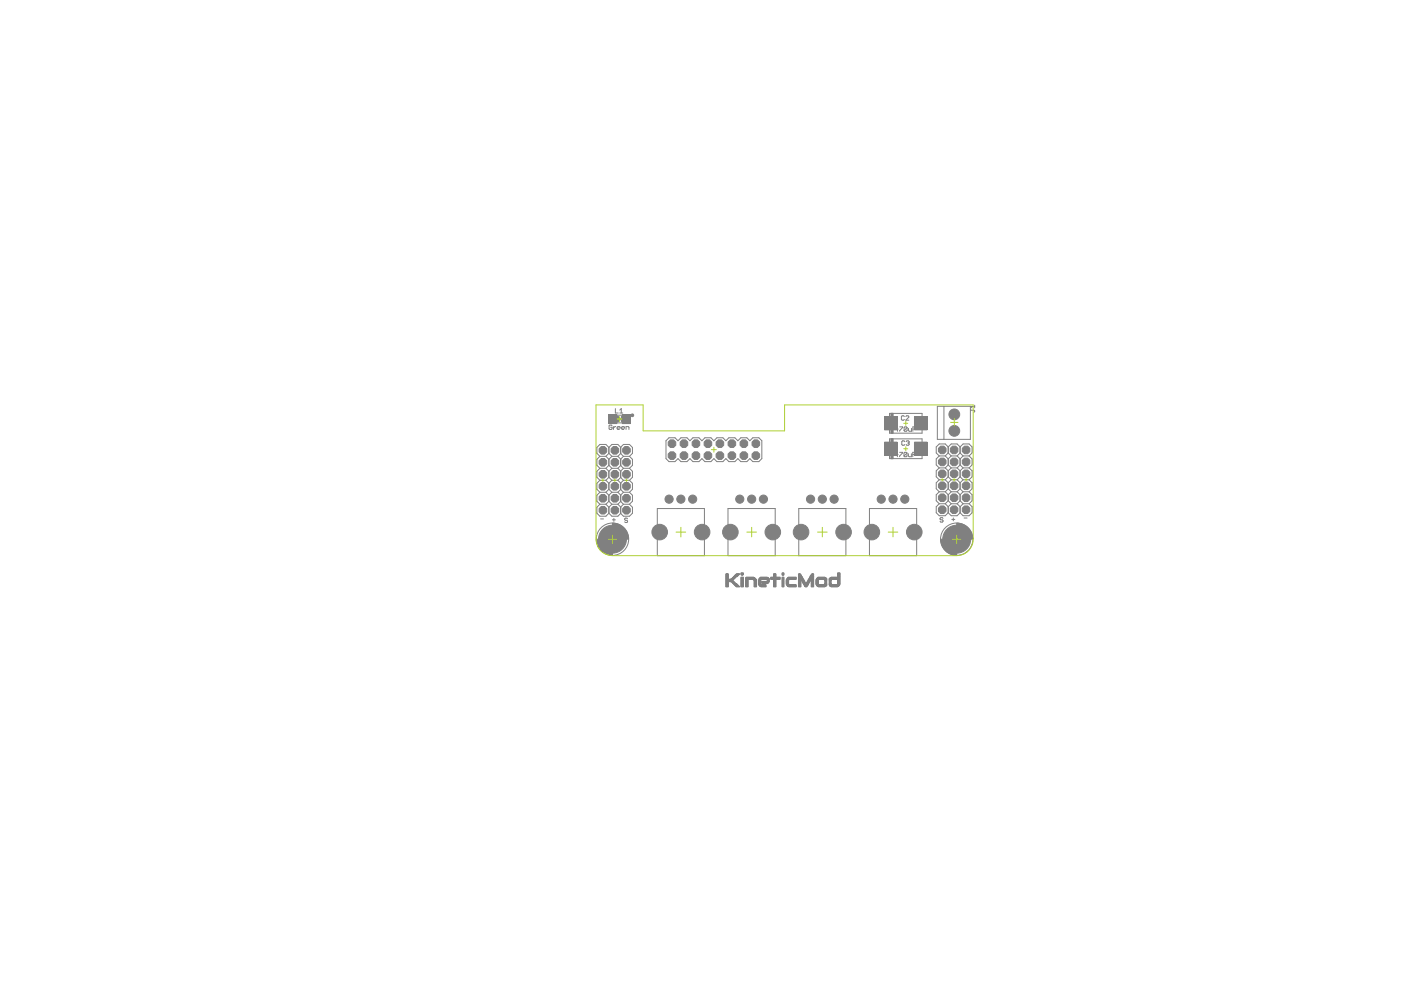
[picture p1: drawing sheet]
<svg xmlns="http://www.w3.org/2000/svg" width="297mm" height="210mm" viewBox="0 0 297 210" stroke-linecap="round" stroke-linejoin="round" font-family="sans-serif">
<g fill="#808080" stroke="#808080" stroke-width=".21">
<path d="M126.5 114.3h2.4l.3 .7 .7 .2v2.5a3.3 3.3 0 0 1-3.4-3.4z" fill-rule="evenodd"/>
<path d="M129.9 110.9a3.4 3.4 0 0 1 3.4 3.4h-2.5l-.3-.6-.6-.3z" fill-rule="evenodd"/>
<path d="M129.1 113.7a.98 .98 0 0 1 1.6 0 .98 .98 0 0 1-.5 1.5 .98 .98 0 0 1-1.3-.9h.4a.53 .53 0 0 1 .8-.4 .53 .53 0 0 1 .1 .8 .53 .53 0 0 1-.9-.2v-.2h-.4z" fill-rule="evenodd"/>
<path d="M199.4 114.3h2.5l.3 .7 .6 .2v2.5a3.4 3.4 0 0 1-3.4-3.4z" fill-rule="evenodd"/>
<path d="M202.8 110.9a3.4 3.4 0 0 1 3.4 3.4h-2.4l-.3-.6-.7-.3z" fill-rule="evenodd"/>
<path d="M202.1 113.7a.99 .99 0 0 1 1.6 .1 .99 .99 0 0 1-.6 1.5 .99 .99 0 0 1-1.3-1h.5a.53 .53 0 0 1 .8-.4 .53 .53 0 0 1 .1 .8 .53 .53 0 0 1-.9-.2v-.2h-.5z" fill-rule="evenodd"/>
<circle cx="129.9" cy="114.3" r="2.96"/>
<circle cx="202.8" cy="114.3" r="2.96"/>
<circle cx="202.3" cy="91.4" r="1.14"/>
<circle cx="202.3" cy="87.9" r="1.14"/>
<circle cx="163.9" cy="112.8" r="1.65"/>
<circle cx="154.9" cy="112.8" r="1.65"/>
<circle cx="159.4" cy="105.8" r=".87"/>
<circle cx="161.9" cy="105.8" r=".87"/>
<circle cx="156.8" cy="105.8" r=".87"/>
<circle cx="148.9" cy="112.8" r="1.65"/>
<circle cx="139.9" cy="112.8" r="1.65"/>
<circle cx="144.4" cy="105.8" r=".87"/>
<circle cx="146.9" cy="105.8" r=".87"/>
<circle cx="141.9" cy="105.8" r=".87"/>
<circle cx="178.9" cy="112.8" r="1.65"/>
<circle cx="169.8" cy="112.8" r="1.65"/>
<circle cx="174.3" cy="105.8" r=".87"/>
<circle cx="176.8" cy="105.8" r=".87"/>
<circle cx="171.9" cy="105.8" r=".87"/>
<circle cx="193.8" cy="112.8" r="1.65"/>
<circle cx="184.8" cy="112.8" r="1.65"/>
<circle cx="189.3" cy="105.8" r=".87"/>
<circle cx="191.8" cy="105.8" r=".87"/>
<circle cx="186.8" cy="105.8" r=".87"/>
<circle cx="134.1" cy="88.1" r=".29"/>
</g>
<g fill="#808080" stroke="#808080" stroke-width=".21">
<path d="M187.5 88.3h2.7v2.8h-2.7z"/>
<path d="M193.9 88.3h2.7v2.8h-2.7z"/>
<path d="M131.9 87.9h1.7v1.9h-1.7z"/>
<path d="M129.1 87.9h1.7v1.9h-1.7z"/>
<path d="M187.5 93.7h2.7v2.8h-2.7z"/>
<path d="M193.9 93.7h2.7v2.8h-2.7z"/>
<path d="M144.8 96.4h.5v.5h-.5z"/>
<path d="M142.2 96.4h.5v.5h-.5z"/>
<path d="M147.3 96.4h.5v.5h-.5z"/>
<path d="M152.4 96.4h.5v.5h-.5z"/>
<path d="M149.8 96.4h.5v.5h-.5z"/>
<path d="M154.9 96.4h.5v.5h-.5z"/>
<path d="M142.2 93.8h.5v.5h-.5z"/>
<path d="M144.8 93.8h.5v.5h-.5z"/>
<path d="M147.3 93.8h.5v.5h-.5z"/>
<path d="M149.8 93.8h.5v.5h-.5z"/>
<path d="M152.4 93.8h.5v.5h-.5z"/>
<path d="M154.9 93.8h.5v.5h-.5z"/>
<path d="M160 96.4h.5v.5h-.5z"/>
<path d="M157.5 96.4h.5v.5h-.5z"/>
<path d="M157.5 93.8h.5v.5h-.5z"/>
<path d="M160 93.8h.5v.5h-.5z"/>
<path d="M195.5 88.5h.2v2.5h-.2z"/>
<path d="M188.4 88.5h.2v2.5h-.2z"/>
<path d="M188.9 87.6h.5v4.3h-.5z"/>
<path d="M199.5 105.3h.5v.5h-.5z"/>
<path d="M199.5 102.7h.5v.6h-.5z"/>
<path d="M199.5 100.2h.5v.5h-.5z"/>
<path d="M199.5 97.7h.5v.5h-.5z"/>
<path d="M199.5 95.1h.5v.6h-.5z"/>
<path d="M199.5 107.8h.5v.5h-.5z"/>
<path d="M132.6 97.8h.5v.5h-.5z"/>
<path d="M132.6 100.3h.5v.5h-.5z"/>
<path d="M132.6 102.8h.5v.6h-.5z"/>
<path d="M132.6 105.4h.5v.5h-.5z"/>
<path d="M132.6 107.9h.5v.5h-.5z"/>
<path d="M132.6 95.2h.5v.5h-.5z"/>
<path d="M130.1 105.4h.5v.5h-.5z"/>
<path d="M130.1 102.8h.5v.6h-.5z"/>
<path d="M130.1 100.3h.5v.5h-.5z"/>
<path d="M130.1 97.8h.5v.5h-.5z"/>
<path d="M130.1 95.2h.5v.5h-.5z"/>
<path d="M130.1 107.9h.5v.5h-.5z"/>
<path d="M127.6 105.4h.5v.5h-.5z"/>
<path d="M127.6 102.8h.5v.6h-.5z"/>
<path d="M127.6 100.3h.5v.5h-.5z"/>
<path d="M127.6 97.8h.5v.5h-.5z"/>
<path d="M127.6 95.2h.5v.5h-.5z"/>
<path d="M127.6 107.9h.5v.5h-.5z"/>
<path d="M202 97.7h.5v.5h-.5z"/>
<path d="M202 100.2h.5v.5h-.5z"/>
<path d="M202 102.7h.5v.6h-.5z"/>
<path d="M202 105.3h.5v.5h-.5z"/>
<path d="M202 107.8h.5v.5h-.5z"/>
<path d="M202 95.1h.5v.6h-.5z"/>
<path d="M204.6 97.7h.5v.5h-.5z"/>
<path d="M204.6 100.2h.5v.5h-.5z"/>
<path d="M204.6 102.7h.5v.6h-.5z"/>
<path d="M204.6 105.3h.5v.5h-.5z"/>
<path d="M204.6 107.8h.5v.5h-.5z"/>
<path d="M204.6 95.1h.5v.6h-.5z"/>
<path d="M129.7 88h.7v1.7h-.7z"/>
<path d="M132.3 88h.8v1.7h-.8z"/>
<path d="M195.5 93.9h.2v2.5h-.2z"/>
<path d="M188.4 93.9h.2v2.5h-.2z"/>
<path d="M188.9 93h.5v4.3h-.5z"/>
<path d="M153.9 124.4h.5z"/>
<path d="M156.1 124.4h.7z"/>
<path d="M157.1 124.4h.5z"/>
<path d="M158.1 124.4h.5z"/>
<path d="M159.9 124.4h.5z"/>
<path d="M161.3 124.4h1.1z"/>
<path d="M164 124.4h.5z"/>
<path d="M165.8 124.4h.4z"/>
<path d="M167.2 124.4h1.6z"/>
<path d="M169.3 124.4h.5z"/>
<path d="M170.7 124.4h.4z"/>
<path d="M172 124.4h.5z"/>
<path d="M173.5 124.4h1.4z"/>
<path d="M176.2 124.4h1.4z"/>
<path d="M153.9 124.3l.5 .1z"/>
<path d="M156 124.3l.7 .1z"/>
<path d="M157.1 124.3l.5 .1z"/>
<path d="M158.1 124.3l.5 .1z"/>
<path d="M159.9 124.3l.5 .1z"/>
<path d="M161.1 124.3l1.3 .1z"/>
<path d="M164 124.3l.5 .1z"/>
<path d="M165.8 124.3l.4 .1z"/>
<path d="M167 124.3l1.8 .1z"/>
<path d="M169.3 124.3l.5 .1z"/>
<path d="M170.6 124.3l.5 .1z"/>
<path d="M172 124.3l.5 .1z"/>
<path d="M173.3 124.3l1.8 .1z"/>
<path d="M176 124.3l1.8 .1z"/>
<path d="M153.9 124.2h.5z"/>
<path d="M155.9 124.2h.7z"/>
<path d="M157.1 124.2h.5z"/>
<path d="M158.1 124.2h.5z"/>
<path d="M159.9 124.2h.5z"/>
<path d="M161 124.2h1.4z"/>
<path d="M164 124.2h.5z"/>
<path d="M165.8 124.2h.4z"/>
<path d="M166.9 124.2h1.9z"/>
<path d="M169.3 124.2h.5z"/>
<path d="M170.6 124.2h.6z"/>
<path d="M172 124.2h.5z"/>
<path d="M173.2 124.2h2z"/>
<path d="M175.9 124.2h2z"/>
<path d="M153.9 124.1h.5z"/>
<path d="M155.8 124.1h.7z"/>
<path d="M157.1 124.1h.5z"/>
<path d="M158.1 124.1h.5z"/>
<path d="M159.9 124.1h.5z"/>
<path d="M160.9 124.1h1.5z"/>
<path d="M164 124.1h.5z"/>
<path d="M165.8 124.1h.4z"/>
<path d="M166.8 124.1h2z"/>
<path d="M169.3 124.1h.5z"/>
<path d="M170.5 124.1h.8z"/>
<path d="M172 124.1h.5z"/>
<path d="M173.1 124.1h2.2z"/>
<path d="M175.9 124.1h2.1z"/>
<path d="M153.9 124l.5 .1z"/>
<path d="M155.7 124l.7 .1z"/>
<path d="M157.1 124l.5 .1z"/>
<path d="M158.1 124l.5 .1z"/>
<path d="M159.9 124l.5 .1z"/>
<path d="M160.9 124l1.5 .1z"/>
<path d="M164 124l.5 .1z"/>
<path d="M165.8 124l.4 .1z"/>
<path d="M166.8 124l2 .1z"/>
<path d="M169.3 124l.5 .1z"/>
<path d="M170.5 124l.8 .1z"/>
<path d="M172 124l.5 .1z"/>
<path d="M173.1 124l2.2 .1z"/>
<path d="M175.8 124l2.2 .1z"/>
<path d="M153.9 123.9l.5 .1z"/>
<path d="M155.6 123.9l.7 .1z"/>
<path d="M157.1 123.9l.5 .1z"/>
<path d="M158.1 123.9l.5 .1z"/>
<path d="M159.9 123.9l.5 .1z"/>
<path d="M160.8 123.9l.6 .1z"/>
<path d="M164 123.9l.5 .1z"/>
<path d="M165.8 123.9l.4 .1z"/>
<path d="M166.7 123.9l.6 .1z"/>
<path d="M169.3 123.9l.5 .1z"/>
<path d="M170.4 123.9l1 .1z"/>
<path d="M172 123.9l.5 .1z"/>
<path d="M173 123.9l.6 .1z"/>
<path d="M174.8 123.9l.5 .1z"/>
<path d="M175.8 123.9l.5 .1z"/>
<path d="M177.5 123.9l.6 .1z"/>
<path d="M153.9 123.8h.5z"/>
<path d="M155.5 123.8h.7z"/>
<path d="M157.1 123.8h.5z"/>
<path d="M158.1 123.8h.5z"/>
<path d="M159.9 123.8h.5z"/>
<path d="M160.8 123.8h.5z"/>
<path d="M164 123.8h.5z"/>
<path d="M165.8 123.8h.4z"/>
<path d="M166.7 123.8h.5z"/>
<path d="M169.3 123.8h.5z"/>
<path d="M170.4 123.8h1z"/>
<path d="M172 123.8h.5z"/>
<path d="M173 123.8h.5z"/>
<path d="M174.8 123.8h.5z"/>
<path d="M175.8 123.8h.5z"/>
<path d="M177.6 123.8h.5z"/>
<path d="M153.9 123.7h.5z"/>
<path d="M155.4 123.7h.6z"/>
<path d="M157.1 123.7h.5z"/>
<path d="M158.1 123.7h.5z"/>
<path d="M159.9 123.7h.5z"/>
<path d="M160.8 123.7h.5z"/>
<path d="M161.6 123.7h1.1z"/>
<path d="M164 123.7h.5z"/>
<path d="M165.8 123.7h.4z"/>
<path d="M166.7 123.7h.5z"/>
<path d="M169.3 123.7h.5z"/>
<path d="M170.3 123.7h1.2z"/>
<path d="M172 123.7h.5z"/>
<path d="M173 123.7h.5z"/>
<path d="M174.9 123.7h.4z"/>
<path d="M175.8 123.7h.4z"/>
<path d="M177.6 123.7h.5z"/>
<path d="M153.9 123.6l.5 .1z"/>
<path d="M155.3 123.6l.6 .1z"/>
<path d="M157.1 123.6l.5 .1z"/>
<path d="M158.1 123.6l.5 .1z"/>
<path d="M159.9 123.6l.5 .1z"/>
<path d="M160.8 123.6l.5 .1z"/>
<path d="M161.5 123.6l1.4 .1z"/>
<path d="M164 123.6l.5 .1z"/>
<path d="M165.8 123.6l.4 .1z"/>
<path d="M166.7 123.6l.5 .1z"/>
<path d="M169.3 123.6l.5 .1z"/>
<path d="M170.2 123.6l.6 .1z"/>
<path d="M171 123.6l.5 .1z"/>
<path d="M172 123.6l.5 .1z"/>
<path d="M173 123.6l.5 .1z"/>
<path d="M174.9 123.6l.4 .1z"/>
<path d="M175.8 123.6l.4 .1z"/>
<path d="M177.6 123.6l.5 .1z"/>
<path d="M153.9 123.5h.5z"/>
<path d="M155.2 123.5h.6z"/>
<path d="M157.1 123.5h.5z"/>
<path d="M158.1 123.5h.5z"/>
<path d="M159.9 123.5h.5z"/>
<path d="M160.8 123.5h.5z"/>
<path d="M161.5 123.5h1.5z"/>
<path d="M164 123.5h.5z"/>
<path d="M165.8 123.5h.4z"/>
<path d="M166.7 123.5h.5z"/>
<path d="M169.3 123.5h.5z"/>
<path d="M170.2 123.5h.5z"/>
<path d="M171 123.5h.6z"/>
<path d="M172 123.5h.5z"/>
<path d="M173 123.5h.5z"/>
<path d="M174.9 123.5h.4z"/>
<path d="M175.8 123.5h.4z"/>
<path d="M177.6 123.5h.5z"/>
<path d="M153.9 123.4h.5z"/>
<path d="M155.1 123.4h.6z"/>
<path d="M157.1 123.4h.5z"/>
<path d="M158.1 123.4h.5z"/>
<path d="M159.9 123.4h.5z"/>
<path d="M160.8 123.4h.5z"/>
<path d="M161.5 123.4h1.5z"/>
<path d="M164 123.4h.5z"/>
<path d="M165.8 123.4h.4z"/>
<path d="M166.7 123.4h.5z"/>
<path d="M169.3 123.4h.5z"/>
<path d="M170.1 123.4h.6z"/>
<path d="M171.1 123.4h.5z"/>
<path d="M172 123.4h.5z"/>
<path d="M173 123.4h.5z"/>
<path d="M174.9 123.4h.4z"/>
<path d="M175.8 123.4h.4z"/>
<path d="M177.6 123.4h.5z"/>
<path d="M153.9 123.3l.5 .1z"/>
<path d="M154.7 123.3l.9 .1z"/>
<path d="M157.1 123.3l.5 .1z"/>
<path d="M158.1 123.3l.5 .1z"/>
<path d="M159.9 123.3l.5 .1z"/>
<path d="M160.8 123.3l.5 .1z"/>
<path d="M161.5 123.3l1.6 .1z"/>
<path d="M164 123.3l.5 .1z"/>
<path d="M165.8 123.3l.4 .1z"/>
<path d="M166.7 123.3l.5 .1z"/>
<path d="M169.3 123.3l.5 .1z"/>
<path d="M170.1 123.3l.5 .1z"/>
<path d="M171.2 123.3l.5 .1z"/>
<path d="M172 123.3l.5 .1z"/>
<path d="M173 123.3l.5 .1z"/>
<path d="M174.9 123.3l.4 .1z"/>
<path d="M175.8 123.3l.4 .1z"/>
<path d="M177.6 123.3l.5 .1z"/>
<path d="M153.9 123.2l.5 .1z"/>
<path d="M154.6 123.2l.9 .1z"/>
<path d="M157.1 123.2l.5 .1z"/>
<path d="M158.1 123.2l.5 .1z"/>
<path d="M159.9 123.2l.5 .1z"/>
<path d="M160.8 123.2l.5 .1z"/>
<path d="M162.6 123.2l.5 .1z"/>
<path d="M164 123.2l.5 .1z"/>
<path d="M165.8 123.2l.4 .1z"/>
<path d="M166.7 123.2l.5 .1z"/>
<path d="M169.3 123.2l.5 .1z"/>
<path d="M170 123.2l.6 .1z"/>
<path d="M171.2 123.2l.6 .1z"/>
<path d="M172 123.2l.5 .1z"/>
<path d="M173 123.2l.5 .1z"/>
<path d="M174.9 123.2l.4 .1z"/>
<path d="M175.8 123.2l.4 .1z"/>
<path d="M177.6 123.2l.5 .1z"/>
<path d="M153.9 123.1h.5z"/>
<path d="M154.6 123.1h.8z"/>
<path d="M157.1 123.1h.5z"/>
<path d="M158.1 123.1h.5z"/>
<path d="M159.9 123.1h.5z"/>
<path d="M160.8 123.1h.5z"/>
<path d="M162.7 123.1h.4z"/>
<path d="M164 123.1h.5z"/>
<path d="M165.8 123.1h.4z"/>
<path d="M166.7 123.1h.5z"/>
<path d="M169.3 123.1h.5z"/>
<path d="M170 123.1h.5z"/>
<path d="M171.3 123.1h.5z"/>
<path d="M172 123.1h.5z"/>
<path d="M173 123.1h.5z"/>
<path d="M174.9 123.1h.4z"/>
<path d="M175.8 123.1h.4z"/>
<path d="M177.6 123.1h.5z"/>
<path d="M153.9 123h.5z"/>
<path d="M154.6 123h.8z"/>
<path d="M157.1 123h.5z"/>
<path d="M158.1 123h.5z"/>
<path d="M159.8 123h.6z"/>
<path d="M160.8 123h.5z"/>
<path d="M162.7 123h.4z"/>
<path d="M164 123h.5z"/>
<path d="M165.8 123h.4z"/>
<path d="M166.7 123h.5z"/>
<path d="M169.3 123h.5z"/>
<path d="M169.9 123h.6z"/>
<path d="M171.3 123h.6z"/>
<path d="M172 123h.5z"/>
<path d="M173 123h.5z"/>
<path d="M174.8 123h.5z"/>
<path d="M175.8 123h.5z"/>
<path d="M177.6 123h.5z"/>
<path d="M153.9 122.9l.5 .1z"/>
<path d="M154.6 122.9l.9 .1z"/>
<path d="M157.1 122.9l.5 .1z"/>
<path d="M158.1 122.9l.5 .1z"/>
<path d="M159.7 122.9l.7 .1z"/>
<path d="M160.9 122.9l.4 .1z"/>
<path d="M162.6 122.9l.5 .1z"/>
<path d="M164 122.9l.5 .1z"/>
<path d="M165.8 122.9l.4 .1z"/>
<path d="M166.7 122.9l.6 .1z"/>
<path d="M169.3 122.9l1.1 .1z"/>
<path d="M171.4 122.9l.5 .1z"/>
<path d="M172 122.9l.5 .1z"/>
<path d="M173 122.9l.6 .1z"/>
<path d="M174.8 122.9l.5 .1z"/>
<path d="M175.8 122.9l.5 .1z"/>
<path d="M177.6 122.9l.5 .1z"/>
<path d="M153.9 122.8l.5 .1z"/>
<path d="M154.7 122.8l.9 .1z"/>
<path d="M157.1 122.8l.5 .1z"/>
<path d="M158.1 122.8l2.2 .1z"/>
<path d="M160.9 122.8l2.2 .1z"/>
<path d="M163.4 122.8l2 .1z"/>
<path d="M165.8 122.8l.4 .1z"/>
<path d="M166.8 122.8l2 .1z"/>
<path d="M169.3 122.8l1 .1z"/>
<path d="M171.4 122.8l1.1 .1z"/>
<path d="M173.1 122.8l2.2 .1z"/>
<path d="M175.8 122.8l1.6 .1z"/>
<path d="M177.6 122.8l.5 .1z"/>
<path d="M153.9 122.7h.5z"/>
<path d="M155.1 122.7h.6z"/>
<path d="M157.1 122.7h.5z"/>
<path d="M158.1 122.7h2.1z"/>
<path d="M160.9 122.7h2.2z"/>
<path d="M163.4 122.7h2z"/>
<path d="M165.8 122.7h.4z"/>
<path d="M166.8 122.7h2z"/>
<path d="M169.3 122.7h1z"/>
<path d="M171.5 122.7h1z"/>
<path d="M173.1 122.7h2.2z"/>
<path d="M175.8 122.7h1.6z"/>
<path d="M177.6 122.7h.5z"/>
<path d="M153.9 122.6h.5z"/>
<path d="M155.2 122.6h.6z"/>
<path d="M157.1 122.6h.5z"/>
<path d="M158.1 122.6h2z"/>
<path d="M161 122.6h2z"/>
<path d="M163.4 122.6h2z"/>
<path d="M165.8 122.6h.4z"/>
<path d="M166.9 122.6h1.9z"/>
<path d="M169.3 122.6h.9z"/>
<path d="M171.6 122.6h.9z"/>
<path d="M173.2 122.6h2z"/>
<path d="M175.9 122.6h1.5z"/>
<path d="M177.6 122.6h.5z"/>
<path d="M153.9 122.5l.5 .1z"/>
<path d="M155.3 122.5l.6 .1z"/>
<path d="M157.1 122.5l.5 .1z"/>
<path d="M158.1 122.5l1.9 .1z"/>
<path d="M161.1 122.5l1.8 .1z"/>
<path d="M163.4 122.5l2 .1z"/>
<path d="M165.8 122.5l.4 .1z"/>
<path d="M167 122.5l1.8 .1z"/>
<path d="M169.3 122.5l.9 .1z"/>
<path d="M171.6 122.5l.9 .1z"/>
<path d="M173.3 122.5l1.8 .1z"/>
<path d="M176 122.5l1.4 .1z"/>
<path d="M177.6 122.5l.5 .1z"/>
<path d="M153.9 122.4h.5z"/>
<path d="M155.4 122.4h.6z"/>
<path d="M157.1 122.4h.5z"/>
<path d="M158.2 122.4h1.6z"/>
<path d="M161.2 122.4h1.5z"/>
<path d="M163.4 122.4h2z"/>
<path d="M165.8 122.4h.4z"/>
<path d="M167.1 122.4h1.7z"/>
<path d="M169.3 122.4h.8z"/>
<path d="M171.7 122.4h.8z"/>
<path d="M173.4 122.4h1.5z"/>
<path d="M176.2 122.4h1.2z"/>
<path d="M177.6 122.4h.5z"/>
<path d="M153.9 122.3h.5z"/>
<path d="M155.5 122.3h.6z"/>
<path d="M164 122.3h.5z"/>
<path d="M169.3 122.3h.8z"/>
<path d="M171.7 122.3h.8z"/>
<path d="M177.6 122.3h.5z"/>
<path d="M153.9 122.2l.5 .1z"/>
<path d="M155.6 122.2l.7 .1z"/>
<path d="M164 122.2l.5 .1z"/>
<path d="M169.3 122.2l.7 .1z"/>
<path d="M171.8 122.2l.7 .1z"/>
<path d="M177.6 122.2l.5 .1z"/>
<path d="M153.9 122.1l.5 .1z"/>
<path d="M155.7 122.1l.7 .1z"/>
<path d="M164 122.1l.5 .1z"/>
<path d="M169.3 122.1l.6 .1z"/>
<path d="M171.8 122.1l.7 .1z"/>
<path d="M177.6 122.1l.5 .1z"/>
<path d="M153.9 122h.5z"/>
<path d="M155.8 122h.7z"/>
<path d="M164 122h.5z"/>
<path d="M169.3 122h.6z"/>
<path d="M171.9 122h.6z"/>
<path d="M177.6 122h.5z"/>
<path d="M153.9 121.9h.5z"/>
<path d="M155.9 121.9h.7z"/>
<path d="M157.2 121.9h.3z"/>
<path d="M164 121.9h.5z"/>
<path d="M165.8 121.9h.4z"/>
<path d="M169.3 121.9h.5z"/>
<path d="M172 121.9h.5z"/>
<path d="M177.6 121.9h.5z"/>
<path d="M153.9 121.8l.5 .1z"/>
<path d="M156 121.8l.7 .1z"/>
<path d="M157.1 121.8l.5 .1z"/>
<path d="M164 121.8l.5 .1z"/>
<path d="M165.8 121.8l.4 .1z"/>
<path d="M169.3 121.8l.5 .1z"/>
<path d="M172 121.8l.5 .1z"/>
<path d="M177.6 121.8l.5 .1z"/>
<path d="M153.9 121.7l.5 .1z"/>
<path d="M156.1 121.7l.7 .1z"/>
<path d="M157.1 121.7l.5 .1z"/>
<path d="M164 121.7l.5 .1z"/>
<path d="M165.8 121.7l.4 .1z"/>
<path d="M169.3 121.7l.4 .1z"/>
<path d="M172.1 121.7l.4 .1z"/>
<path d="M177.6 121.7l.5 .1z"/>
<path d="M157.1 121.6h.5z"/>
<path d="M165.8 121.6h.4z"/>
<path d="M177.6 121.6h.5z"/>
<path d="M157.1 121.5l.5 .1z"/>
<path d="M165.8 121.5l.4 .1z"/>
<path d="M177.6 121.5l.5 .1z"/>
<circle cx="142.5" cy="96.6" r=".87"/>
<circle cx="145" cy="96.6" r=".87"/>
<circle cx="147.6" cy="96.6" r=".87"/>
<circle cx="150.1" cy="96.6" r=".87"/>
<circle cx="152.6" cy="96.6" r=".87"/>
<circle cx="155.2" cy="96.6" r=".87"/>
<circle cx="142.5" cy="94.1" r=".87"/>
<circle cx="145" cy="94.1" r=".87"/>
<circle cx="147.6" cy="94.1" r=".87"/>
<circle cx="150.1" cy="94.1" r=".87"/>
<circle cx="152.6" cy="94.1" r=".87"/>
<circle cx="155.2" cy="94.1" r=".87"/>
<circle cx="157.7" cy="96.6" r=".87"/>
<circle cx="160.3" cy="96.6" r=".87"/>
<circle cx="157.7" cy="94.1" r=".87"/>
<circle cx="160.3" cy="94.1" r=".87"/>
<circle cx="199.8" cy="95.4" r=".87"/>
<circle cx="199.8" cy="97.9" r=".87"/>
<circle cx="199.8" cy="100.5" r=".87"/>
<circle cx="199.8" cy="103" r=".87"/>
<circle cx="199.8" cy="105.5" r=".87"/>
<circle cx="199.8" cy="108.1" r=".87"/>
<circle cx="132.8" cy="108.2" r=".87"/>
<circle cx="132.8" cy="105.6" r=".87"/>
<circle cx="132.8" cy="103.1" r=".87"/>
<circle cx="132.8" cy="100.6" r=".87"/>
<circle cx="132.8" cy="98" r=".87"/>
<circle cx="132.8" cy="95.5" r=".87"/>
<circle cx="130.4" cy="95.5" r=".87"/>
<circle cx="130.4" cy="98" r=".87"/>
<circle cx="130.4" cy="100.6" r=".87"/>
<circle cx="130.4" cy="103.1" r=".87"/>
<circle cx="130.4" cy="105.6" r=".87"/>
<circle cx="130.4" cy="108.2" r=".87"/>
<circle cx="127.8" cy="95.5" r=".87"/>
<circle cx="127.8" cy="98" r=".87"/>
<circle cx="127.8" cy="100.6" r=".87"/>
<circle cx="127.8" cy="103.1" r=".87"/>
<circle cx="127.8" cy="105.6" r=".87"/>
<circle cx="127.8" cy="108.2" r=".87"/>
<circle cx="202.3" cy="108.1" r=".87"/>
<circle cx="202.3" cy="105.5" r=".87"/>
<circle cx="202.3" cy="103" r=".87"/>
<circle cx="202.3" cy="100.5" r=".87"/>
<circle cx="202.3" cy="97.9" r=".87"/>
<circle cx="202.3" cy="95.4" r=".87"/>
<circle cx="204.8" cy="108.1" r=".87"/>
<circle cx="204.8" cy="105.5" r=".87"/>
<circle cx="204.8" cy="103" r=".87"/>
<circle cx="204.8" cy="100.5" r=".87"/>
<circle cx="204.8" cy="97.9" r=".87"/>
<circle cx="204.8" cy="95.4" r=".87"/>
</g>
<g fill="none" stroke="#808080" stroke-width=".21">
<path d="M127.2 99.3h1.3M127.2 96.8h1.3M127.2 99.3l-.6 .6v1.3l.6 .6M127.2 96.8l-.6 .6v1.3l.6 .6M128.5 96.8l.6 .6M128.5 99.3l.6 .6M129.1 94.9l-.6-.7h-1.3l-.6 .7v1.2l.6 .7M129.1 94.9l.6-.7h1.3l.6 .7v1.2l-.6 .7M129.1 94.9v1.2M129.1 97.4v1.3M129.1 99.9v1.3M129.1 98.7l-.6 .6"/>
<path d="M129.1 96.1l.6 .7M129.1 98.7l.6 .6M129.1 96.1l-.6 .7M129.7 99.3h1.3M129.7 96.8h1.3M129.7 96.8l-.6 .6M129.7 99.3l-.6 .6M129.8 90.3l-.2-.2-.5 .2v.6l.2 .2 .5-.2v-.3h-.3M130.1 90.4v.7M130.4 89.7h1.9M130.4 88h1.9M130.5 86.6v1h.6"/>
<path d="M130.6 90.4l-.5 .4M130.9 90.8h.6l-.2-.4-.4 .2v.3l.4 .2M131 88.2l.7 .7-.7 .6zM131 89.4h.1M131 89.3h.2M131 89.2h.3M131 89.1h.4M131 89h.5M131 88.9h.6M131 88.8h.6M131 88.7h.5M131 88.6h.4"/>
<path d="M131 88.5h.3M131 88.4h.2M131 88.3h.1M131 96.8l.6 .6v1.3l-.6 .6M131 99.3l.6 .6v1.3l-.6 .6M131.4 87.6h.6M131.4 87l.3-.4v1M131.8 88.2v1.3M131.8 90.8h.6l-.1-.4-.5 .2v.3l.5 .2M132.2 96.8l-.6-.7v-1.2l.6-.7h1.3l.6 .7v1.2l-.6 .7M132.2 96.8l-.6 .6v1.3l.6 .6M132.2 99.3l-.6 .6v1.3l.6 .6"/>
<path d="M132.2 99.3h1.3M132.2 96.8h1.3M132.7 91.1v-.7h.5l.1 .2v.5M133.5 99.3l.6 .6v1.3l-.6 .6M133.5 96.8l.6 .6v1.3l-.6 .6M141.8 92.8h1.3l.6 .7 .7-.7h1.2l.7 .7 .6-.7h1.3l.6 .7 .7-.7h1.2l.7 .7 .6-.7h1.3l.6 .7 .6-.7h1.3l.6 .7 .7-.7h1.2l.7 .7 .6-.7h1.3l.6 .7v3.7l-.6 .7h-1.3l-.6-.7-.7 .7h-1.2l-.7-.7-.6 .7h-1.3l-.6-.7-.6 .7h-1.3l-.6-.7-.7 .7h-1.2l-.7-.7-.6 .7h-1.3l-.6-.7-.7 .7h-1.2l-.7-.7-.6 .7h-1.3l-.6-.7v-3.7zM188.6 87.7h6.9v4.1h-6.9zM188.6 93h6.9v4.2h-6.9zM190.4 96.4h-.6l.5-.5v.9M190.4 91h-.6l.5-.5v.9M190.7 95.9h.6l-.6 .9M190.8 90.5h.6l-.6 .9"/>
<path d="M191.7 88.3l-.1-.1-.5 .1v.6l.2 .2 .4-.2M191.8 93.6l-.1-.1h-.4l-.1 .1v.7l.1 .1 .5-.1M192 88.3l.2-.1 .5 .1-.7 .8h.7M192.1 93.6l.2-.1h.3l.2 .1-.2 .3M192.3 96.1l-.5-.2-.1 .2v.6M192.3 96.1v.6l-.2 .1-.4-.1M192.3 96.1l-.6 .6M192.3 90.7l-.5-.2-.1 .2v.6M192.3 90.7v.6l-.1 .1-.5-.1M192.3 90.7l-.6 .6M192.4 93.9h.2M192.6 93.9l.2 .2-.2 .3-.5-.1"/>
<path d="M192.6 96.2v.5l.2 .1h.4v-.6M192.6 90.8v.5l.2 .1h.5v-.6M193.5 96.4h.3M193.5 91h.4M194.2 95.9h-.7v.9M194.2 90.5h-.7v.9M198.7 86.1h7v7.1h-7zM199.1 96.7l-.6 .6v1.3l.6 .6M199.1 99.2l-.6 .6v1.3l.6 .6M199.1 96.7h1.3M199.1 99.2h1.3M200.1 86.1v7.1"/>
<path d="M200.4 99.2l.6 .6M200.4 96.7l.6 .6M201 94.8v1.2M201 97.3v1.3M201 99.8v1.3M201 94.8l-.6-.7h-1.3l-.6 .7v1.2l.6 .7M201 96l-.6 .7M201 98.6l.7 .6M201 98.6l-.6 .6M201 94.8l.7-.7h1.2l.7 .7M201 96l.7 .7M201.7 96.7h1.2"/>
<path d="M201.7 99.2h1.2M201.7 99.2l-.7 .6M201.7 96.7l-.7 .6M202.9 96.7l.7 .6M202.9 99.2l.7 .6M203.6 94.8l.6-.7h1.3l.6 .7v1.2l-.6 .7M203.6 98.6l-.7 .6M203.6 96l-.7 .7M203.6 94.8v1.2M203.6 97.3v1.3M203.6 99.8v1.3M203.6 98.6l.6 .6"/>
<path d="M203.6 96l.6 .7M204.2 96.7l-.6 .6M204.2 96.7h1.3M204.2 99.2h1.3M204.2 99.2l-.6 .6M205.5 96.7l.6 .6v1.3l-.6 .6M205.5 99.2l.6 .6v1.3l-.6 .6M205.8 87h.7l.2 .1-.2 .3M205.8 86.8v.3M206.7 85.9v.6M206.7 86.2h-.9l.3 .3M127.2 101.8h1.3"/>
<path d="M127.2 106.9h1.3M127.2 104.4h1.3M127.2 106.9l-.6 .6v1.3l.6 .7h1.3l.6-.7M127.2 101.8l-.6 .7v1.2l.6 .7M127.2 104.4l-.6 .6v1.3l.6 .6M127.3 110h.7M128.5 101.8l.6 .7M128.5 104.4l.6 .6M128.5 106.9l.6 .6M129.1 106.3l-.6 .6M129.1 103.7l.6 .7M129.1 106.3l.6 .6"/>
<path d="M129.1 102.5v1.2M129.1 105v1.3M129.1 107.5v1.3M129.1 103.7l-.6 .7M129.1 101.2l.6 .6M129.1 101.2l-.6 .6M129.7 101.8h1.3M129.7 106.9h1.3M129.7 104.4h1.3M129.7 104.4l-.6 .6M129.7 101.8l-.6 .7M129.7 106.9l-.6 .6"/>
<path d="M129.8 110.2h.7M130.2 109.9v.6M131 106.9l.6 .6v1.3l-.6 .7h-1.3l-.6-.7M131 101.8l.6 .7v1.2l-.6 .7M131 104.4l.6 .6v1.3l-.6 .6M132.2 101.8l-.6 .7v1.2l.6 .7M132.2 104.4l-.6 .6v1.3l.6 .6M132.2 106.9l-.6 .6v1.3l.6 .7h1.3l.6-.7v-1.3l-.6-.6M132.2 101.8h1.3M132.2 106.9h1.3M132.2 104.4h1.3M133.1 110l-.2-.1-.5 .1 .2 .3h.3l.2 .2-.2 .3-.5-.2"/>
<path d="M133.5 101.8l.6 .7v1.2l-.6 .7M133.5 104.4l.6 .6v1.3l-.6 .6M139.4 107.8h10v10h-10zM154.3 107.8h10.1v10h-10.1zM169.4 107.8h9.9v10h-9.9zM184.3 107.8h10.1v10h-10.1zM199.1 104.3h1.3M199.1 101.7l-.6 .7v1.2l.6 .7M199.1 106.8h1.3M199.1 104.3l-.6 .6v1.3l.6 .6M199.1 106.8l-.6 .6v1.3l.6 .6h1.3l.6-.6M199.1 101.7h1.3"/>
<path d="M199.9 109.9l-.1-.2-.5 .2 .2 .3h.3l.1 .2-.1 .3-.5-.2M200.4 104.3l.6 .6M200.4 101.7l.6 .7M200.4 106.8l.6 .6M201 102.4v1.2M201 104.9v1.3M201 107.4v1.3M201 103.6l-.6 .7M201 106.2l.7 .6M201 106.2l-.6 .6M201 108.7l.7 .6h1.2l.7-.6M201 101.1l-.6 .6"/>
<path d="M201 103.6l.7 .7M201 101.1l.7 .6M201.7 104.3h1.2M201.7 106.8h1.2M201.7 101.7l-.7 .7M201.7 101.7h1.2M201.7 104.3l-.7 .6M201.7 106.8l-.7 .6M201.8 110.1h.6M202.1 109.8v.6M202.9 101.7l.7 .7M202.9 106.8l.7 .6"/>
<path d="M202.9 104.3l.7 .6M203.6 101.1l.6 .6M203.6 106.2l-.7 .6M203.6 102.4v1.2M203.6 104.9v1.3M203.6 107.4v1.3M203.6 103.6l-.7 .7M203.6 101.1l-.7 .6M203.6 103.6l.6 .7M203.6 106.2l.6 .6M204.2 104.3h1.3M204.2 106.8h1.3"/>
<path d="M204.2 101.7h1.3M204.2 101.7l-.6 .7M204.2 106.8l-.6 .6M204.2 104.3l-.6 .6M204.4 109.8h.6M205.5 101.7l.6 .7v1.2l-.6 .7M205.5 106.8l.6 .6v1.3l-.6 .6h-1.3l-.6-.6M205.5 104.3l.6 .6v1.3l-.6 .6"/>
<circle cx="129.9" cy="114.3" r="3.4"/>
<circle cx="129.9" cy="114.3" r="1.69"/>
<circle cx="202.8" cy="114.3" r="3.4"/>
<circle cx="202.8" cy="114.3" r="1.69"/>
</g>
<g fill="none" stroke="#afd134" stroke-width=".21">
<path d="M126.4 85.9h10v5.5h29.9v-5.5h40v28.4a3.5 3.5 0 0 1-3.5 3.5h-72.9a3.5 3.5 0 0 1-3.5-3.5zM130.8 88.9h1.1M131.4 88.3v1.1M150.8 95.3h1.1M151.4 94.8v1.1M191.6 89.7h.9M191.6 95.1h.9M192 89.3v.9M192 94.7v.9M201.5 89.6h1.6M202.3 88.8v1.5M127.6 101.8h.5"/>
<path d="M127.8 101.6v.5M129 114.3h1.7M129.9 113.5v1.7M130.1 101.8h.5M130.4 101.6v.5M132.5 101.8h.6M132.8 101.6v.5M143.3 112.8h2.1M144.4 111.8v2M158.3 112.8h2.1M159.4 111.8v2M173.3 112.8h2.1"/>
<path d="M174.3 111.8v2M188.3 112.8h2.1M189.3 111.8v2M199.5 101.7h.5M199.8 101.5v.5M202 114.3h1.7M202 101.7h.6M202.3 101.5v.5M202.8 113.5v1.7M204.6 101.7h.5M204.8 101.5v.5"/>
</g>
</svg>
